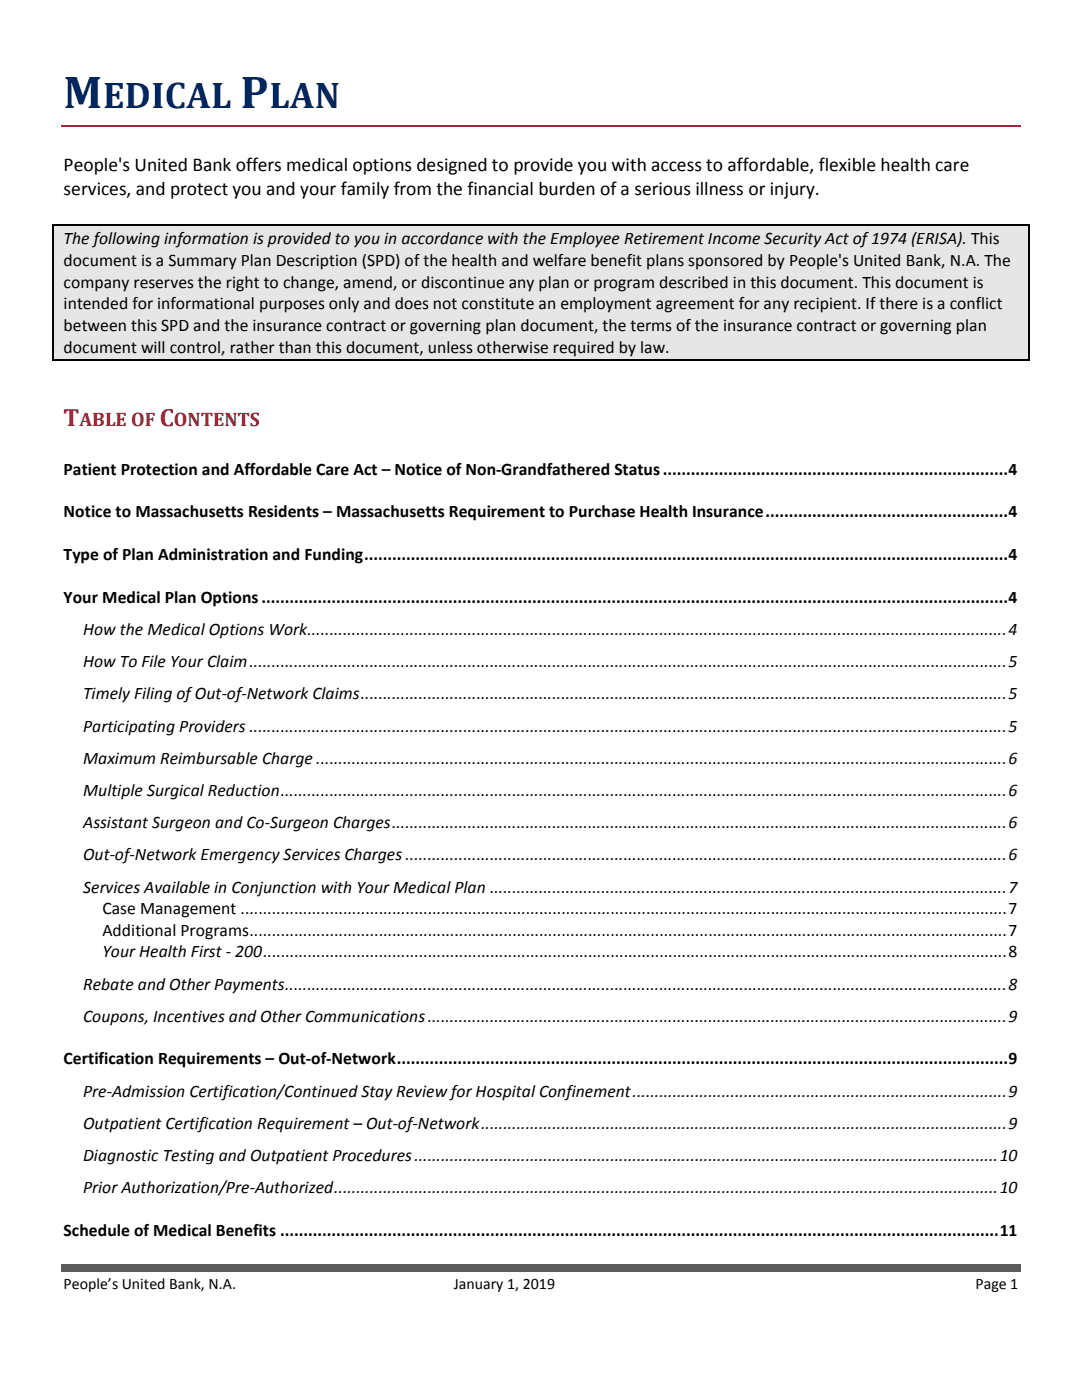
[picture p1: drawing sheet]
<svg xmlns="http://www.w3.org/2000/svg" width="216mm" height="279mm" viewBox="0 0 216 279" stroke-linecap="round" stroke-linejoin="round" font-family="sans-serif">
<defs><g id="words">
<g font-size="9.2" fill="#00265f">
<text x="12.7" y="21.5">M</text>
<text x="48" y="21.5">P</text>
</g>
<g font-size="7.4" fill="#00265f">
<text x="20.6" y="21.5">EDICAL</text>
<text x="53.8" y="21.5">LAN</text>
</g>
<g font-size="5" fill="#791c29">
<text x="12.7" y="85.1">T</text>
<text x="31.9" y="85.1">C</text>
</g>
<g font-size="3.9">
<text x="12.7" y="34.2">People's United Bank offers medical options designed to provide you with access to affordable, flexible health care</text>
<text x="12.7" y="38.9">services, and protect you and your family from the financial burden of a serious illness or injury.</text>
</g>
<g font-size="3.9" fill="#791c29">
<text x="15.9" y="85.1">ABLE OF</text>
<text x="34.7" y="85.1">ONTENTS</text>
</g>
<g font-size="3.5">
<text x="12.7" y="48.8">The following information is provided to you in accordance with the Employee Retirement Income Security Act of 1974 (ERISA). This</text>
<text x="12.7" y="53.1">document is a Summary Plan Description (SPD) of the health and welfare benefit plans sponsored by People's United Bank, N.A. The</text>
<text x="12.7" y="57.4">company reserves the right to change, amend, or discontinue any plan or program described in this document. This document is</text>
<text x="12.7" y="61.7">intended for informational purposes only and does not constitute an employment agreement for any recipient. If there is a conflict</text>
<text x="12.7" y="66">between this SPD and the insurance contract or governing plan document, the terms of the insurance contract or governing plan</text>
<text x="12.7" y="70.4">document will control, rather than this document, unless otherwise required by law.</text>
<text x="12.7" y="94.7">Patient Protection and Affordable Care Act – Notice of Non-Grandfathered Status..........................................................................4</text>
<text x="12.7" y="103.3">Notice to Massachusetts Residents – Massachusetts Requirement to Purchase Health Insurance....................................................4</text>
<text x="12.7" y="111.8">Type of Plan Administration and Funding..........................................................................................................................................4</text>
<text x="12.7" y="120.4">Your Medical Plan Options................................................................................................................................................................4</text>
<text x="16.6" y="126.7">How the Medical Options Work.............................................................................................................................................................4</text>
<text x="16.6" y="133.2">How To File Your Claim..........................................................................................................................................................................5</text>
<text x="16.6" y="139.6">Timely Filing of Out-of-Network Claims.................................................................................................................................................5</text>
<text x="16.6" y="146">Participating Providers ..........................................................................................................................................................................5</text>
<text x="16.6" y="152.4">Maximum Reimbursable Charge ...........................................................................................................................................................6</text>
<text x="16.6" y="158.9">Multiple Surgical Reduction...................................................................................................................................................................6</text>
<text x="16.6" y="165.3">Assistant Surgeon and Co-Surgeon Charges..........................................................................................................................................6</text>
<text x="16.6" y="171.7">Out-of-Network Emergency Services Charges .......................................................................................................................................6</text>
<text x="16.6" y="178.1">Services Available in Conjunction with Your Medical Plan ....................................................................................................................7</text>
<text x="20.4" y="182.5">Case Management ............................................................................................................................................................................7</text>
<text x="20.4" y="186.7">Additional Programs..........................................................................................................................................................................7</text>
<text x="20.4" y="191.1">Your Health First - 200.......................................................................................................................................................................8</text>
<text x="16.6" y="197.5">Rebate and Other Payments..................................................................................................................................................................8</text>
<text x="16.6" y="203.9">Coupons, Incentives and Other Communications..................................................................................................................................9</text>
<text x="12.7" y="212.4">Certification Requirements – Out-of-Network...................................................................................................................................9</text>
<text x="16.6" y="218.9">Pre-Admission Certification/Continued Stay Review for Hospital Confinement....................................................................................9</text>
<text x="16.6" y="225.3">Outpatient Certification Requirement – Out-of-Network......................................................................................................................9</text>
<text x="16.6" y="231.7">Diagnostic Testing and Outpatient Procedures...................................................................................................................................10</text>
<text x="16.6" y="238.1">Prior Authorization/Pre-Authorized.....................................................................................................................................................10</text>
<text x="12.7" y="246.7">Schedule of Medical Benefits ..........................................................................................................................................................11</text>
</g>
<g font-size="3.2">
<text x="12.7" y="257.2">People’s United Bank, N.A.</text>
<text x="90.6" y="257.2">January 1, 2019</text>
<text x="194.6" y="257.2">Page 1</text>
</g>
</g></defs>
<path d="M12.2 252.3h191.5v1h-191.5z" fill-rule="evenodd" fill="#5c5c5c"/>
<path d="M12.2 253.7h191.5" fill="none" stroke="#5c5c5c" stroke-width=".25"/>
<path d="M12.2 25.1h191.5" fill="none" stroke="#a32638" stroke-width=".34"/>
<path d="M10.8 45h194.3v4.7h-194.3z" fill-rule="evenodd" fill="#e6e6e6"/>
<path d="M10.5 44.7h.3v.3h-.3zM205.1 44.7h.3v.3h-.3z" fill="#000"/>
<path d="M10.6 45v4.7M10.8 44.9h194.3M205.3 45v4.7" fill="none" stroke="#000" stroke-width=".34"/>
<path d="M10.8 49.7h194.3v4.3h-194.3z" fill-rule="evenodd" fill="#e6e6e6"/>
<path d="M10.6 49.7v4.3M205.3 49.7v4.3" fill="none" stroke="#000" stroke-width=".34"/>
<path d="M10.8 54h194.3v4.3h-194.3z" fill-rule="evenodd" fill="#e6e6e6"/>
<path d="M10.6 54v4.3M205.3 54v4.3" fill="none" stroke="#000" stroke-width=".34"/>
<path d="M10.8 58.3h194.3v4.4h-194.3z" fill-rule="evenodd" fill="#e6e6e6"/>
<path d="M10.6 58.3v4.4M205.3 58.3v4.4" fill="none" stroke="#000" stroke-width=".34"/>
<path d="M10.8 62.7h194.3v4.3h-194.3z" fill-rule="evenodd" fill="#e6e6e6"/>
<path d="M10.6 62.7v4.3M205.3 62.7v4.3" fill="none" stroke="#000" stroke-width=".34"/>
<path d="M10.8 67h194.3v4.6h-194.3z" fill-rule="evenodd" fill="#e6e6e6"/>
<path d="M10.5 71.6h.3v.4h-.3zM205.1 71.6h.3v.4h-.3z" fill="#000"/>
<path d="M10.6 67v4.6M10.8 71.8h194.3M205.3 67v4.6" fill="none" stroke="#000" stroke-width=".34"/>
<use href="#words"/>
</svg>
